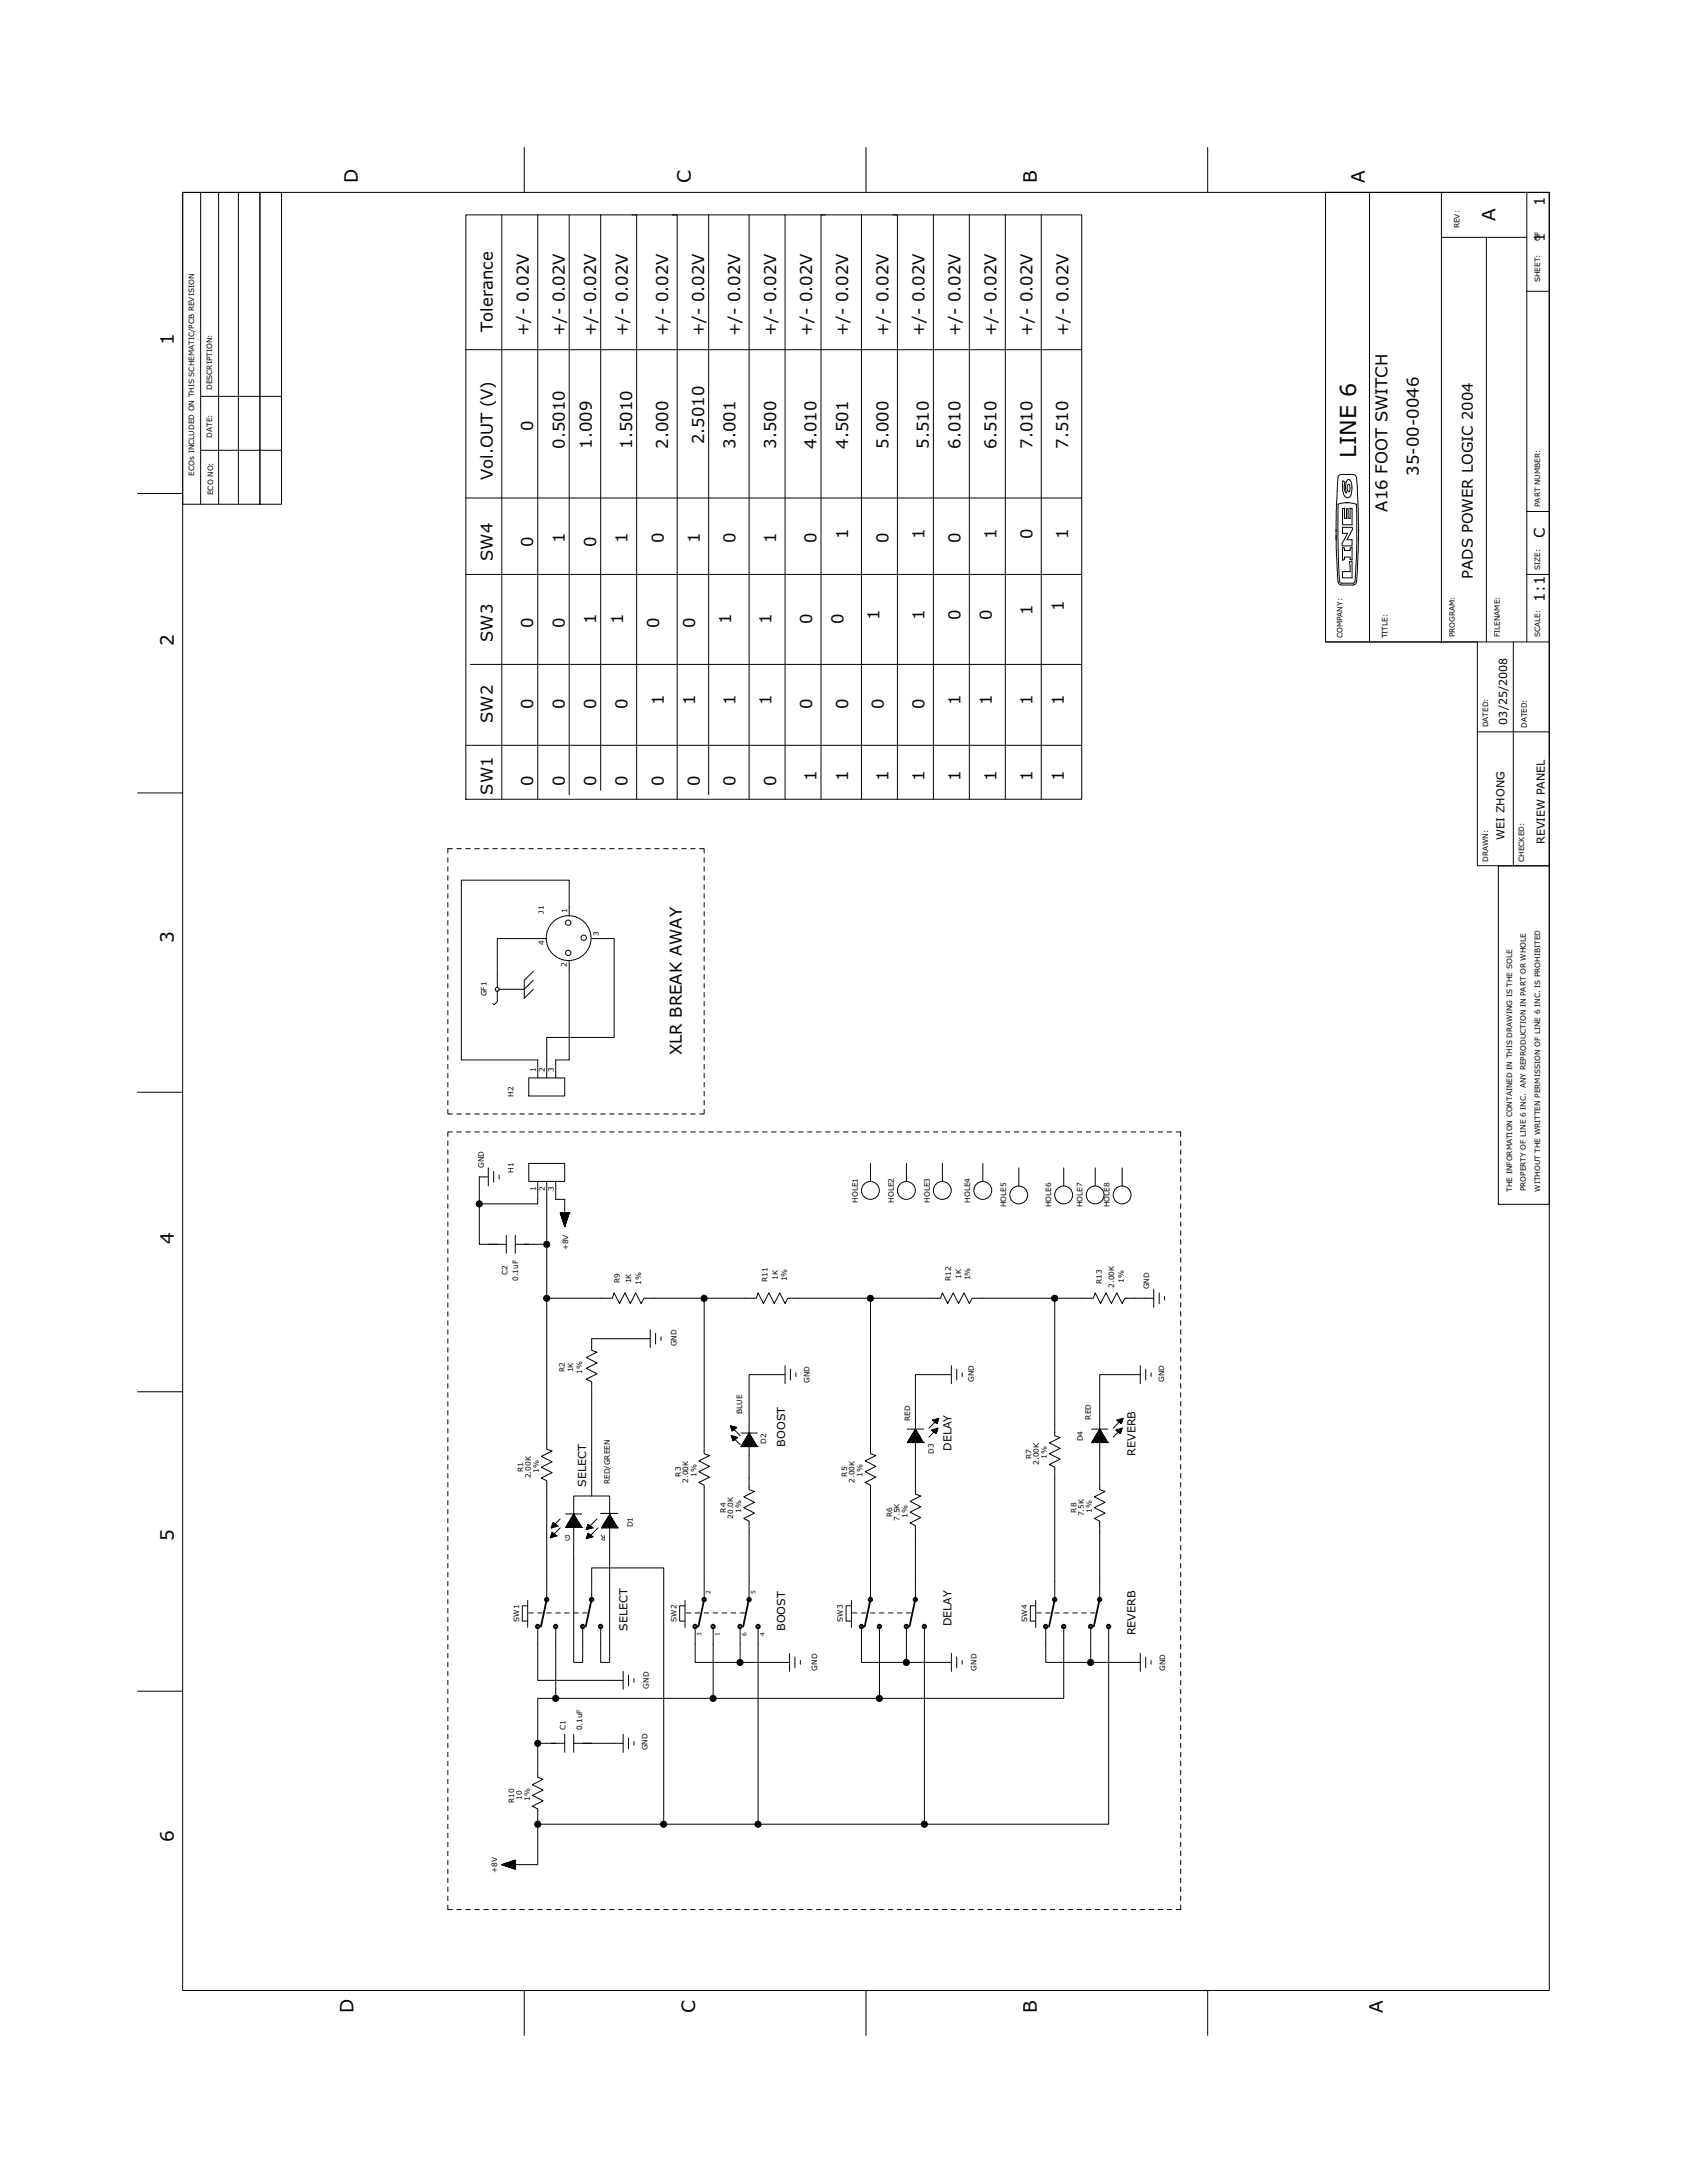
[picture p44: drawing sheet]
<svg xmlns="http://www.w3.org/2000/svg" width="216mm" height="279mm" viewBox="0 0 216 279" stroke-linecap="round" stroke-linejoin="round" font-family="sans-serif">
<defs><g id="words">
<text font-size="2.8" fill="#040503" x="173.5" y="58.6" transform="rotate(-90 173.5 58.6)">LINE 6</text>
<g font-size="2.4" fill="#040503">
<text x="45.8" y="23.5" transform="rotate(-90 45.8 23.5)">D</text>
<text x="88.4" y="23.5" transform="rotate(-90 88.4 23.5)">C</text>
<text x="132.7" y="23.5" transform="rotate(-90 132.7 23.5)">B</text>
<text x="174.7" y="23.5" transform="rotate(-90 174.7 23.5)">A</text>
<text x="191.4" y="28.3" transform="rotate(-90 191.4 28.3)">A</text>
<text x="22.2" y="44.2" transform="rotate(-90 22.2 44.2)">1</text>
<text x="22.2" y="82.7" transform="rotate(-90 22.2 82.7)">2</text>
<text x="22.2" y="120.7" transform="rotate(-90 22.2 120.7)">3</text>
<text x="22.2" y="159.3" transform="rotate(-90 22.2 159.3)">4</text>
<text x="22.2" y="197.2" transform="rotate(-90 22.2 197.2)">5</text>
<text x="22.2" y="235.8" transform="rotate(-90 22.2 235.8)">6</text>
<text x="45.2" y="257.6" transform="rotate(-90 45.2 257.6)">D</text>
<text x="89" y="257.6" transform="rotate(-90 89 257.6)">C</text>
<text x="132.7" y="257.6" transform="rotate(-90 132.7 257.6)">B</text>
<text x="177" y="257.6" transform="rotate(-90 177 257.6)">A</text>
</g>
<g font-size="2.1" fill="#040503">
<text x="63.1" y="42.5" transform="rotate(-90 63.1 42.5)">Tolerance</text>
<text x="67.7" y="43" transform="rotate(-90 67.7 43)">+/- 0.02V</text>
<text x="72.3" y="43" transform="rotate(-90 72.3 43)">+/- 0.02V</text>
<text x="76.3" y="43" transform="rotate(-90 76.3 43)">+/- 0.02V</text>
<text x="80.3" y="43" transform="rotate(-90 80.3 43)">+/- 0.02V</text>
<text x="85.5" y="43" transform="rotate(-90 85.5 43)">+/- 0.02V</text>
<text x="90.1" y="43" transform="rotate(-90 90.1 43)">+/- 0.02V</text>
<text x="94.7" y="43" transform="rotate(-90 94.7 43)">+/- 0.02V</text>
<text x="99.3" y="43" transform="rotate(-90 99.3 43)">+/- 0.02V</text>
<text x="103.9" y="43" transform="rotate(-90 103.9 43)">+/- 0.02V</text>
<text x="108.5" y="43" transform="rotate(-90 108.5 43)">+/- 0.02V</text>
<text x="113.7" y="43" transform="rotate(-90 113.7 43)">+/- 0.02V</text>
<text x="118.3" y="43" transform="rotate(-90 118.3 43)">+/- 0.02V</text>
<text x="122.9" y="43" transform="rotate(-90 122.9 43)">+/- 0.02V</text>
<text x="127.5" y="43" transform="rotate(-90 127.5 43)">+/- 0.02V</text>
<text x="132.1" y="43" transform="rotate(-90 132.1 43)">+/- 0.02V</text>
<text x="136.7" y="43" transform="rotate(-90 136.7 43)">+/- 0.02V</text>
<text x="68.2" y="55.1" transform="rotate(-90 68.2 55.1)">0</text>
<text x="72.3" y="57.4" transform="rotate(-90 72.3 57.4)">0.5010</text>
<text x="75.7" y="57.4" transform="rotate(-90 75.7 57.4)">1.009</text>
<text x="80.9" y="57.4" transform="rotate(-90 80.9 57.4)">1.5010</text>
<text x="85.5" y="57.4" transform="rotate(-90 85.5 57.4)">2.000</text>
<text x="90.1" y="56.8" transform="rotate(-90 90.1 56.8)">2.5010</text>
<text x="94.1" y="57.4" transform="rotate(-90 94.1 57.4)">3.001</text>
<text x="99.3" y="57.4" transform="rotate(-90 99.3 57.4)">3.500</text>
<text x="104.5" y="57.4" transform="rotate(-90 104.5 57.4)">4.010</text>
<text x="108.5" y="57.4" transform="rotate(-90 108.5 57.4)">4.501</text>
<text x="113.7" y="57.4" transform="rotate(-90 113.7 57.4)">5.000</text>
<text x="118.9" y="57.4" transform="rotate(-90 118.9 57.4)">5.510</text>
<text x="122.9" y="57.4" transform="rotate(-90 122.9 57.4)">6.010</text>
<text x="127.5" y="57.4" transform="rotate(-90 127.5 57.4)">6.510</text>
<text x="132.1" y="57.4" transform="rotate(-90 132.1 57.4)">7.010</text>
<text x="136.7" y="57.4" transform="rotate(-90 136.7 57.4)">7.510</text>
<text x="63.1" y="61.4" transform="rotate(-90 63.1 61.4)">Vol.OUT (V)</text>
<text x="177.6" y="65.5" transform="rotate(-90 177.6 65.5)">A16 FOOT SWITCH</text>
<text x="181.6" y="60.9" transform="rotate(-90 181.6 60.9)">35-00-0046</text>
<text x="63.1" y="71.8" transform="rotate(-90 63.1 71.8)">SW4</text>
<text x="68.2" y="70.1" transform="rotate(-90 68.2 70.1)">0</text>
<text x="72.3" y="69.5" transform="rotate(-90 72.3 69.5)">1</text>
<text x="76.3" y="70.1" transform="rotate(-90 76.3 70.1)">0</text>
<text x="80.3" y="69.5" transform="rotate(-90 80.3 69.5)">1</text>
<text x="84.9" y="69.5" transform="rotate(-90 84.9 69.5)">0</text>
<text x="89.5" y="69.5" transform="rotate(-90 89.5 69.5)">1</text>
<text x="94.1" y="69.5" transform="rotate(-90 94.1 69.5)">0</text>
<text x="99.3" y="69.5" transform="rotate(-90 99.3 69.5)">1</text>
<text x="104.5" y="69.5" transform="rotate(-90 104.5 69.5)">0</text>
<text x="108.5" y="68.9" transform="rotate(-90 108.5 68.9)">1</text>
<text x="113.7" y="69.5" transform="rotate(-90 113.7 69.5)">0</text>
<text x="118.3" y="68.9" transform="rotate(-90 118.3 68.9)">1</text>
<text x="122.9" y="69.5" transform="rotate(-90 122.9 69.5)">0</text>
<text x="127.5" y="68.9" transform="rotate(-90 127.5 68.9)">1</text>
<text x="132.1" y="68.9" transform="rotate(-90 132.1 68.9)">0</text>
<text x="136.7" y="68.9" transform="rotate(-90 136.7 68.9)">1</text>
<text x="63.1" y="82.2" transform="rotate(-90 63.1 82.2)">SW3</text>
<text x="68.2" y="80.4" transform="rotate(-90 68.2 80.4)">0</text>
<text x="72.3" y="80.4" transform="rotate(-90 72.3 80.4)">0</text>
<text x="76.3" y="79.9" transform="rotate(-90 76.3 79.9)">1</text>
<text x="79.8" y="79.9" transform="rotate(-90 79.8 79.9)">1</text>
<text x="84.4" y="80.4" transform="rotate(-90 84.4 80.4)">0</text>
<text x="89" y="80.4" transform="rotate(-90 89 80.4)">0</text>
<text x="93.6" y="79.9" transform="rotate(-90 93.6 79.9)">1</text>
<text x="98.7" y="79.9" transform="rotate(-90 98.7 79.9)">1</text>
<text x="103.9" y="79.9" transform="rotate(-90 103.9 79.9)">0</text>
<text x="108" y="79.9" transform="rotate(-90 108 79.9)">0</text>
<text x="112.6" y="79.3" transform="rotate(-90 112.6 79.3)">1</text>
<text x="118.3" y="79.3" transform="rotate(-90 118.3 79.3)">1</text>
<text x="122.9" y="79.3" transform="rotate(-90 122.9 79.3)">0</text>
<text x="126.9" y="79.3" transform="rotate(-90 126.9 79.3)">0</text>
<text x="132.1" y="78.7" transform="rotate(-90 132.1 78.7)">1</text>
<text x="136.1" y="78.1" transform="rotate(-90 136.1 78.1)">1</text>
<text x="63.1" y="92.5" transform="rotate(-90 63.1 92.5)">SW2</text>
<text x="68.2" y="90.8" transform="rotate(-90 68.2 90.8)">0</text>
<text x="72.3" y="90.8" transform="rotate(-90 72.3 90.8)">0</text>
<text x="76.3" y="90.8" transform="rotate(-90 76.3 90.8)">0</text>
<text x="80.3" y="90.8" transform="rotate(-90 80.3 90.8)">0</text>
<text x="84.9" y="90.2" transform="rotate(-90 84.9 90.2)">1</text>
<text x="89" y="90.2" transform="rotate(-90 89 90.2)">1</text>
<text x="94.1" y="90.2" transform="rotate(-90 94.1 90.2)">1</text>
<text x="98.7" y="90.2" transform="rotate(-90 98.7 90.2)">1</text>
<text x="103.9" y="90.8" transform="rotate(-90 103.9 90.8)">0</text>
<text x="108.5" y="90.8" transform="rotate(-90 108.5 90.8)">0</text>
<text x="113.1" y="90.8" transform="rotate(-90 113.1 90.8)">0</text>
<text x="118.3" y="90.8" transform="rotate(-90 118.3 90.8)">0</text>
<text x="122.9" y="90.2" transform="rotate(-90 122.9 90.2)">1</text>
<text x="126.9" y="90.2" transform="rotate(-90 126.9 90.2)">1</text>
<text x="132.1" y="90.2" transform="rotate(-90 132.1 90.2)">1</text>
<text x="136.1" y="90.2" transform="rotate(-90 136.1 90.2)">1</text>
<text x="63.1" y="101.7" transform="rotate(-90 63.1 101.7)">SW1</text>
<text x="68.2" y="100.6" transform="rotate(-90 68.2 100.6)">0</text>
<text x="72.3" y="100.6" transform="rotate(-90 72.3 100.6)">0</text>
<text x="76.3" y="100.6" transform="rotate(-90 76.3 100.6)">0</text>
<text x="80.3" y="100.6" transform="rotate(-90 80.3 100.6)">0</text>
<text x="84.9" y="100.6" transform="rotate(-90 84.9 100.6)">0</text>
<text x="89.5" y="100.6" transform="rotate(-90 89.5 100.6)">0</text>
<text x="94.1" y="100.6" transform="rotate(-90 94.1 100.6)">0</text>
<text x="99.3" y="100.6" transform="rotate(-90 99.3 100.6)">0</text>
<text x="104.5" y="100" transform="rotate(-90 104.5 100)">1</text>
<text x="108.5" y="100" transform="rotate(-90 108.5 100)">1</text>
<text x="113.7" y="100" transform="rotate(-90 113.7 100)">1</text>
<text x="118.3" y="100" transform="rotate(-90 118.3 100)">1</text>
<text x="122.9" y="100" transform="rotate(-90 122.9 100)">1</text>
<text x="127.5" y="100" transform="rotate(-90 127.5 100)">1</text>
<text x="132.1" y="100" transform="rotate(-90 132.1 100)">1</text>
<text x="136.1" y="100" transform="rotate(-90 136.1 100)">1</text>
<text x="87.2" y="135.1" transform="rotate(-90 87.2 135.1)">XLR BREAK AWAY</text>
</g>
<g font-size="1.9" fill="#040503">
<text x="197.7" y="26.4" transform="rotate(-90 197.7 26.4)">1</text>
<text x="197.7" y="31" transform="rotate(-90 197.7 31)">1</text>
<text x="197.7" y="68.9" transform="rotate(-90 197.7 68.9)">C</text>
<text x="188.5" y="74.1" transform="rotate(-90 188.5 74.1)">PADS POWER LOGIC 2004</text>
<text x="197.7" y="77" transform="rotate(-90 197.7 77)">1:1</text>
</g>
<g font-size="1.4" fill="#040503">
<text x="192.9" y="92.7" transform="rotate(-90 192.9 92.7)">03/25/2008</text>
<text x="192.5" y="107.5" transform="rotate(-90 192.5 107.5)">WEI ZHONG</text>
<text x="197.7" y="108" transform="rotate(-90 197.7 108)">REVIEW PANEL</text>
<text x="100.5" y="185.1" transform="rotate(-90 100.5 185.1)">BOOST</text>
<text x="121.8" y="185.7" transform="rotate(-90 121.8 185.7)">DELAY</text>
<text x="75" y="190.3" transform="rotate(-90 75 190.3)">SELECT</text>
<text x="145.3" y="186.3" transform="rotate(-90 145.3 186.3)">REVERB</text>
<text x="80.3" y="208.7" transform="rotate(-90 80.3 208.7)">SELECT</text>
<text x="100.5" y="208.7" transform="rotate(-90 100.5 208.7)">BOOST</text>
<text x="121.8" y="208.2" transform="rotate(-90 121.8 208.2)">DELAY</text>
<text x="145.3" y="209.3" transform="rotate(-90 145.3 209.3)">REVERB</text>
</g>
<g font-size=".9" fill="#040503">
<text x="186.8" y="29.2" transform="rotate(-90 186.8 29.2)">REV:</text>
<text x="197.1" y="30.9" transform="rotate(-90 197.1 30.9)">OF</text>
<text x="197.1" y="36.1" transform="rotate(-90 197.1 36.1)">SHEET:</text>
<text x="27.2" y="49.9" transform="rotate(-90 27.2 49.9)">DESCRIPTION:</text>
<text x="27.2" y="56" transform="rotate(-90 27.2 56)">DATE:</text>
<text x="24.9" y="60.9" transform="rotate(-90 24.9 60.9)">ECOs INCLUDED ON THIS SCHEMATIC/PCB REVISION</text>
<text x="27.3" y="63.4" transform="rotate(-90 27.3 63.4)">ECO NO:</text>
<text x="197.1" y="64.9" transform="rotate(-90 197.1 64.9)">PART NUMBER:</text>
<text x="197.1" y="72.9" transform="rotate(-90 197.1 72.9)">SIZE:</text>
<text x="171.8" y="81.7" transform="rotate(-90 171.8 81.7)">COMPANY:</text>
<text x="177.6" y="81.7" transform="rotate(-90 177.6 81.7)">TITLE:</text>
<text x="186.2" y="81.6" transform="rotate(-90 186.2 81.6)">PROGRAM:</text>
<text x="191.9" y="81.6" transform="rotate(-90 191.9 81.6)">FILENAME:</text>
<text x="197.1" y="81.6" transform="rotate(-90 197.1 81.6)">SCALE:</text>
<text x="190.5" y="93.1" transform="rotate(-90 190.5 93.1)">DATED:</text>
<text x="195.4" y="93.2" transform="rotate(-90 195.4 93.2)">DATED:</text>
<text x="190.5" y="110.3" transform="rotate(-90 190.5 110.3)">DRAWN:</text>
<text x="195.1" y="110.3" transform="rotate(-90 195.1 110.3)">CHECKED:</text>
<text x="69.6" y="117" transform="rotate(-90 69.6 117)">J1</text>
<text x="72.6" y="116.9" transform="rotate(-90 72.6 116.9)">1</text>
<text x="76.7" y="119.8" transform="rotate(-90 76.7 119.8)">3</text>
<text x="69.7" y="121" transform="rotate(-90 69.7 121)">4</text>
<text x="72.5" y="123.8" transform="rotate(-90 72.5 123.8)">2</text>
<text x="62.3" y="127.5" transform="rotate(-90 62.3 127.5)">GF1</text>
<text x="68.6" y="137.3" transform="rotate(-90 68.6 137.3)">1</text>
<text x="69.7" y="137.3" transform="rotate(-90 69.7 137.3)">2</text>
<text x="70.9" y="137.3" transform="rotate(-90 70.9 137.3)">3</text>
<text x="65.7" y="140.3" transform="rotate(-90 65.7 140.3)">H2</text>
<text x="195.3" y="139.3" transform="rotate(-90 195.3 139.3)">ANY REPRODUCTION IN PART OR WHOLE</text>
<text x="61.9" y="149.5" transform="rotate(-90 61.9 149.5)">GND</text>
<text x="65.7" y="150.1" transform="rotate(-90 65.7 150.1)">H1</text>
<text x="68.6" y="152.5" transform="rotate(-90 68.6 152.5)">1</text>
<text x="69.7" y="152.5" transform="rotate(-90 69.7 152.5)">2</text>
<text x="70.9" y="152.5" transform="rotate(-90 70.9 152.5)">3</text>
<text x="109.8" y="153.9" transform="rotate(-90 109.8 153.9)">HOLE1</text>
<text x="114.4" y="153.9" transform="rotate(-90 114.4 153.9)">HOLE2</text>
<text x="119" y="153.9" transform="rotate(-90 119 153.9)">HOLE3</text>
<text x="124.2" y="153.9" transform="rotate(-90 124.2 153.9)">HOLE4</text>
<text x="128.8" y="154.5" transform="rotate(-90 128.8 154.5)">HOLE5</text>
<text x="134.5" y="154.5" transform="rotate(-90 134.5 154.5)">HOLE6</text>
<text x="138.5" y="154.5" transform="rotate(-90 138.5 154.5)">HOLE7</text>
<text x="142" y="154.5" transform="rotate(-90 142 154.5)">HOLE8</text>
<text x="193.5" y="152.5" transform="rotate(-90 193.5 152.5)">THE INFORMATION CONTAINED IN THIS DRAWING IS THE SOLE</text>
<text x="195.3" y="152.5" transform="rotate(-90 195.3 152.5)">PROPERTY OF LINE 6 INC.</text>
<text x="197.1" y="152.5" transform="rotate(-90 197.1 152.5)">WITHOUT THE WRITTEN PERMISSION OF LINE 6 INC. IS PROHIBITED</text>
<text x="72.7" y="160" transform="rotate(-90 72.7 160)">+8V</text>
<text x="64.9" y="163.2" transform="rotate(-90 64.9 163.2)">C2</text>
<text x="66.3" y="164" transform="rotate(-90 66.3 164)">0.1uF</text>
<text x="79.3" y="164.3" transform="rotate(-90 79.3 164.3)">R9</text>
<text x="80.8" y="164.3" transform="rotate(-90 80.8 164.3)">1K</text>
<text x="82.1" y="164.4" transform="rotate(-90 82.1 164.4)">1%</text>
<text x="98.2" y="164.1" transform="rotate(-90 98.2 164.1)">R11</text>
<text x="99.6" y="163.8" transform="rotate(-90 99.6 163.8)">1K</text>
<text x="100.7" y="164" transform="rotate(-90 100.7 164)">1%</text>
<text x="121.7" y="164" transform="rotate(-90 121.7 164)">R12</text>
<text x="123" y="163.7" transform="rotate(-90 123 163.7)">1K</text>
<text x="124.2" y="163.9" transform="rotate(-90 124.2 163.9)">1%</text>
<text x="141" y="164.3" transform="rotate(-90 141 164.3)">R13</text>
<text x="142.6" y="164.8" transform="rotate(-90 142.6 164.8)">2.00K</text>
<text x="143.8" y="164.2" transform="rotate(-90 143.8 164.2)">1%</text>
<text x="147.1" y="165" transform="rotate(-90 147.1 165)">GND</text>
<text x="86.6" y="172.3" transform="rotate(-90 86.6 172.3)">GND</text>
<text x="72.3" y="175.7" transform="rotate(-90 72.3 175.7)">R2</text>
<text x="73.3" y="175.7" transform="rotate(-90 73.3 175.7)">1K</text>
<text x="74.5" y="175.8" transform="rotate(-90 74.5 175.8)">1%</text>
<text x="103.6" y="177" transform="rotate(-90 103.6 177)">GND</text>
<text x="124.6" y="176.9" transform="rotate(-90 124.6 176.9)">GND</text>
<text x="149" y="176.9" transform="rotate(-90 149 176.9)">GND</text>
<text x="95" y="181" transform="rotate(-90 95 181)">BLUE</text>
<text x="98.1" y="184.8" transform="rotate(-90 98.1 184.8)">D2</text>
<text x="116.5" y="181.9" transform="rotate(-90 116.5 181.9)">RED</text>
<text x="138.6" y="184.5" transform="rotate(-90 138.6 184.5)">D4</text>
<text x="139.6" y="181.7" transform="rotate(-90 139.6 181.7)">RED</text>
<text x="67" y="188.4" transform="rotate(-90 67 188.4)">R1</text>
<text x="67.9" y="189.2" transform="rotate(-90 67.9 189.2)">2.00K</text>
<text x="69" y="188.5" transform="rotate(-90 69 188.5)">1%</text>
<text x="78.1" y="190" transform="rotate(-90 78.1 190)">RED/GREEN</text>
<text x="87.1" y="189" transform="rotate(-90 87.1 189)">R3</text>
<text x="88.1" y="189.8" transform="rotate(-90 88.1 189.8)">2.00K</text>
<text x="89.1" y="189.1" transform="rotate(-90 89.1 189.1)">1%</text>
<text x="108.4" y="189" transform="rotate(-90 108.4 189)">R5</text>
<text x="109.4" y="189.8" transform="rotate(-90 109.4 189.8)">2.00K</text>
<text x="110.4" y="189.1" transform="rotate(-90 110.4 189.1)">1%</text>
<text x="119.5" y="186" transform="rotate(-90 119.5 186)">D3</text>
<text x="132" y="186.7" transform="rotate(-90 132 186.7)">R7</text>
<text x="132.9" y="187.5" transform="rotate(-90 132.9 187.5)">2.00K</text>
<text x="134" y="186.8" transform="rotate(-90 134 186.8)">1%</text>
<text x="73" y="196.5" transform="rotate(-180 73 196.5)">G</text>
<text x="77.5" y="196.5" transform="rotate(-180 77.5 196.5)">R</text>
<text x="81" y="195.5" transform="rotate(-90 81 195.5)">D1</text>
<text x="92.9" y="193.6" transform="rotate(-90 92.9 193.6)">R4</text>
<text x="93.8" y="194.4" transform="rotate(-90 93.8 194.4)">20.0K</text>
<text x="94.9" y="193.7" transform="rotate(-90 94.9 193.7)">1%</text>
<text x="114.2" y="194.2" transform="rotate(-90 114.2 194.2)">R6</text>
<text x="115.1" y="194.6" transform="rotate(-90 115.1 194.6)">7.5K</text>
<text x="116.2" y="194.2" transform="rotate(-90 116.2 194.2)">1%</text>
<text x="137.8" y="193.6" transform="rotate(-90 137.8 193.6)">R8</text>
<text x="138.7" y="194.1" transform="rotate(-90 138.7 194.1)">7.5K</text>
<text x="139.7" y="193.7" transform="rotate(-90 139.7 193.7)">1%</text>
<text x="66.5" y="207.6" transform="rotate(-90 66.5 207.6)">SW1</text>
<text x="86.6" y="207.6" transform="rotate(-90 86.6 207.6)">SW2</text>
<text x="107.9" y="207.6" transform="rotate(-90 107.9 207.6)">SW3</text>
<text x="131.5" y="207.6" transform="rotate(-90 131.5 207.6)">SW4</text>
<text x="104.6" y="213.8" transform="rotate(-90 104.6 213.8)">GND</text>
<text x="125" y="213.8" transform="rotate(-90 125 213.8)">GND</text>
<text x="149.1" y="213.9" transform="rotate(-90 149.1 213.9)">GND</text>
<text x="72.4" y="221.4" transform="rotate(-90 72.4 221.4)">C1</text>
<text x="74.5" y="221.5" transform="rotate(-90 74.5 221.5)">0.1uF</text>
<text x="83" y="216.1" transform="rotate(-90 83 216.1)">GND</text>
<text x="82.9" y="224" transform="rotate(-90 82.9 224)">GND</text>
<text x="65.8" y="230.7" transform="rotate(-90 65.8 230.7)">R10</text>
<text x="66.8" y="230.4" transform="rotate(-90 66.8 230.4)">10</text>
<text x="67.8" y="230.5" transform="rotate(-90 67.8 230.5)">1%</text>
<text x="63.6" y="239.7" transform="rotate(-90 63.6 239.7)">+8V</text>
</g>
<g font-size=".8" fill="#040503">
<text x="89.8" y="209.4" transform="rotate(-90 89.8 209.4)">3</text>
<text x="90.9" y="204" transform="rotate(-90 90.9 204)">2</text>
<text x="92.1" y="209.4" transform="rotate(-90 92.1 209.4)">1</text>
<text x="95.5" y="209.4" transform="rotate(-90 95.5 209.4)">6</text>
<text x="96.7" y="204" transform="rotate(-90 96.7 204)">5</text>
<text x="97.8" y="209.4" transform="rotate(-90 97.8 209.4)">4</text>
</g>
</g></defs>
<g fill="none" stroke="#040503" stroke-width=".13">
<path d="M67.1 18.9v5.7M110.8 18.9v5.7M154.6 18.9v5.7M23.4 24.6h174.9v86.2h-9.2v-28.6h-19.5v-57.6h28.7v230.2h-174.9zM23.4 24.6h9.9v39.9h-9.9zM25.7 24.6v39.9M28 24.6v39.9M30.5 24.6v39.9M33.3 24.6h2.7v39.9h-2.7zM59.6 27.5h78.8v74.8h-78.8zM64.2 27.5v74.8M68.8 27.5v74.8"/>
<path d="M72.8 27.5v74.2M76.9 27.5v73.6M80.9 27.5h.6v74.8M86.1 27.5h.1M86.1 27.5h.6v74.8M90.7 27.5v74.2M95.9 27.5v74.8M100.5 27.5v74.8M105.6 27.5h-.5v74.8M110.3 27.5v74.8M114.3 27.5h.6v74.8M119.5 27.5v74.8"/>
<path d="M124.1 27.5v74.8M128.7 27.5v74.8M133.3 27.5v74.8M175.3 24.6v57.6M184.5 24.6v57.7M184.5 30.4h10.9M190.2 30.4v51.8M195.4 24.6v57.6M195.4 37.3h2.9M25.7 57.6h10.3M25.7 50.7h10.3M59.6 44.8h78.8"/>
<path d="M17.6 63.2h5.8M59.6 73.5h78.8M59.6 63.7h78.8M171 67.7v.3M171 68.5v.6M171.2 64.5a3.3 3.3 0 0 1 2.3 0M171.2 61.1l-.2 5.6v3.5l.2 4.3M171.3 64.5l-.1 1.4a64.5 64.5 0 0 0 .3 8.7h1.7l.2-.1M171.6 60.7l-.2 .1-.2 .3M171.7 60.7h1.5M171.8 71.7h.1M171.8 65.1v2.1h1.2v-2.1"/>
<path d="M171.8 67.5h1.2l.1 .2-.7 1.4h.6v.8h-1.2l-.1-.3 .8-1.3h-.7zM171.8 70.1l.3 .1v.3h.7v-.3l.2-.1v1.6l-.2-.1v-.3h-.7v.3l-.3 .1zM171.9 61.6l.2 .1-.1 .3v.6l.2 .4 .1 .1a1.82 1.82 0 0 1 .2-1.7 .61 .61 0 0 1 .5 .7v.8a.73 .73 0 0 1-.6 .8 1.41 1.41 0 0 1-.6-1.2zM172.1 65.1h-.3M172.1 65v1.3h.2v-1.2h.2v1.2h.3v-1.3M172.2 64.3h.4M172.6 62a.75 .75 0 0 1 .1 .8l-.1 .1a.71 .71 0 0 1 0-.9zM172.7 71.9h.3v2.1h-1.2v-.8h1zM172.8 65.1h.2M173.2 60.7l.2 .1 .2 .3M173.6 64.5a92.8 92.8 0 0 1-.2 10M173.6 61.1a75.5 75.5 0 0 1-.1 13.6l-.3 .2h-1.5l-.4-.2v-.2"/>
<path d="M173.9 67.7v.3M173.9 68.5v.6M195.4 73.5h2.9M195.4 65.5h2.9M59.6 95.4h78.8M60.2 85h78.2M169.6 82.2h28.7M189.2 93.7h9.1M193.7 82.2v28.6M17.6 101.5h5.8M57.3 109.8v.5M57.3 110.9v.6"/>
<path d="M57.3 112.1v.6M57.3 113.2v.6M57.3 114.4v.6M57.3 115.5v.6M57.3 116.7v.6M57.3 117.8v.6M57.3 119v.6M57.9 108.6h-.6v.6M58.5 108.6h.5M59.6 108.6h.6M60.8 108.6h.5M61.9 108.6h.6"/>
<path d="M63.1 108.6h.5M64.2 108.6h.6M65.4 108.6h.5M66.5 108.6h.6M67.7 108.6h.5M68.8 108.6h.6M70 108.6h.5M71.1 108.6h.6M72.3 108.6h.5M72.8 117.3v-4.6h-13.8v23h9.8v2.3M73.4 108.6h.6M74.6 108.6h.5"/>
<path d="M75.7 108.6h.6M76.9 108.6h.5M78 108.6h.6M79.2 108.6h.5M80.3 108.6h.6M81.5 108.6h.6M82.6 108.6h.6M83.8 108.6h.6M84.9 108.6h.6M86.1 108.6h.6M87.2 108.6h.6M88.4 108.6h.6"/>
<path d="M89.5 108.6h.6v.6M90.1 109.8v.5M90.1 110.9v.6M90.1 112.1v.6M90.1 113.2v.6M90.1 114.4v.6M90.1 115.5v.6M90.1 116.7v.6M90.1 117.8v.6M90.1 119v.6M191.8 110.8h6.5v43.3h-6.5zM17.6 139.8h5.8"/>
<path d="M57.3 120.1v.6M57.3 121.3v.6M57.3 122.4v.6M57.3 123.6v.6M57.3 124.7v.6M57.3 125.9v.6M57.3 127v.6M57.3 128.2v.6M57.3 129.3v.6M57.3 130.5v.6M57.3 131.6v.6M57.3 132.8v.6"/>
<path d="M57.3 133.9v.6M57.3 135.1v.6M57.3 136.2v.6M57.3 137.4v.6M57.3 138.5v.6M57.3 139.7v.6M63.6 126.8v1.4l-.4 .4-.1-.2M67.7 138h4.6v2.3h-4.6zM68.2 124.3l-1.1 1.2v2.3l1.1-1.2M68.2 125.5l-1.1 1.1h-3.2M70 120.1h-6.4v6.2M72.8 123v12.7h-1.7v2.3"/>
<path d="M75.7 120.1h2.9v12.7h-8.6v5.2M90.1 120.1v.6M90.1 121.3v.6M90.1 122.4v.6M90.1 123.6v.6M90.1 124.7v.6M90.1 125.9v.6M90.1 127v.6M90.1 128.2v.6M90.1 129.3v.6M90.1 130.5v.6M90.1 131.6v.6"/>
<path d="M90.1 132.8v.6M90.1 133.9v.6M90.1 135.1v.6M90.1 136.2v.6M90.1 137.4v.6M90.1 138.5v.6M90.1 139.7v.6M57.3 142v.6h.6M57.3 140.9v.5M57.3 146v.6M57.3 147.2v.6M57.3 148.3v.6"/>
<path d="M57.3 149.5v.6M57.3 150.6v.6M57.3 151.8v.6M57.3 152.9v.6M57.3 154.1v.6M57.3 155.2v.6M57.3 156.4v.6M57.3 157.5v.6M57.3 158.7v.6M57.3 159.8v.6M57.9 144.9h-.6v.6M58.5 144.9h.5"/>
<path d="M58.5 142.6h.5M59.6 144.9h.6M59.6 142.6h.6M60.8 144.9h.5M60.8 142.6h.5M61.9 144.9h.6M61.9 142.6h.6M62.5 150.6h-1.2v8.7h3.5M62.5 149.5v2.3M63.1 144.9h.5M63.1 142.6h.5M63.2 149.9v1.4"/>
<path d="M63.9 150.4v.5M64.2 144.9h.6M64.2 142.6h.6M64.8 158.1v2.3M65.4 144.9h.5M65.4 142.6h.5M65.9 159.3h4.1v6.9M65.9 158.1v2.3M66.5 144.9h.6M66.5 142.6h.6M67.7 148.9h4.6v2.3h-4.6zM67.7 144.9h.5"/>
<path d="M67.7 142.6h.5M68.8 151.2v2.9h-7.5M68.8 144.9h.6M68.8 142.6h.6M70 144.9h.5M70 142.6h.5M70 151.2v8.1M71.1 144.9h.6M71.1 142.6h.6M71.1 151.2v2.3h1.2v3.5M71.7 155.2h1.1l-.5 1.8zM71.7 155.2h.1"/>
<path d="M71.7 155.2h1.1M71.7 155.3h1.1M71.7 155.2v.2M71.8 155.5h1M71.8 155.4h1M71.8 155.2v.3M71.8 155.6h.9M71.8 155.2v.5h.9v-.5M71.9 155.8h.8M71.9 155.7h.8M71.9 155.2v.6M71.9 155.9h.7"/>
<path d="M71.9 155.2v.7M72 156h.6M72 155.2v.9l.6-.1M72 156.1h.6M72 156.2h.5M72 156.1h.5M72 155.2v1M72 156.3h.5M72.1 155.2v1.1h.4M72.1 156.4h.4M72.1 156.5h.4M72.1 155.2v1.3"/>
<path d="M72.1 156.5h.3M72.1 156.6h.3M72.1 155.2v1.4h.3M72.2 156.7h.2M72.2 155.2v1.5M72.2 156.8h.2M72.2 156.9h.1M72.2 156.8h.1M72.3 155.2v1.7M72.3 157h.1M72.3 144.9h.5M72.3 142.6h.5"/>
<path d="M72.3 155.2v1.8M72.4 155.2v1.6M72.4 155.2v1.5h-.2M72.4 155.2v1.3h-.3M72.5 155.2v1.2h-.4M72.5 155.2v1h-.5M72.6 155.2v.9M72.6 155.2v.8M72.7 155.2v.6h-.8M72.8 155.2v.3h-1M72.8 155.2v.2h-1.1M72.8 155.2h.1"/>
<path d="M73.4 144.9h.6M73.4 142.6h.6M74.6 144.9h.5M74.6 142.6h.5M75.7 144.9h.6M75.7 142.6h.6M76.9 144.9h.5M76.9 142.6h.5M78 144.9h.6M78 142.6h.6M79.2 144.9h.5M79.2 142.6h.5"/>
<path d="M80.3 144.9h.6M80.3 142.6h.6M81.5 144.9h.6M81.5 142.6h.6M82.6 144.9h.6M82.6 142.6h.6M83.8 144.9h.6M83.8 142.6h.6M84.9 144.9h.6M84.9 142.6h.6M86.1 144.9h.6M86.1 142.6h.6"/>
<path d="M87.2 144.9h.6M87.2 142.6h.6M88.4 144.9h.6M88.4 142.6h.6M89.5 144.9h.6M90.1 142v.6h-.6M90.1 140.9v.5M90.7 144.9h.6M91.8 144.9h.6M93 144.9h.6M94.1 144.9h.6M95.3 144.9h.6"/>
<path d="M96.4 144.9h.6M97.6 144.9h.6M98.7 144.9h.6M99.9 144.9h.6M101 144.9h.6M102.2 144.9h.6M103.3 144.9h.6M104.5 144.9h.6M105.6 144.9h.6M106.8 144.9h.6M107.9 144.9h.6M109.1 144.9h.6"/>
<path d="M110.3 144.9h.5M111.4 144.9h.6M111.4 148.9v2.3M112.6 144.9h.5M113.7 144.9h.6M114.9 144.9h.5M116 144.9h.6M116 148.9v2.3M117.2 144.9h.5M118.3 144.9h.6M119.5 144.9h.5M120.6 144.9h.6"/>
<path d="M120.6 148.9v2.3M121.8 144.9h.5M122.9 144.9h.6M124.1 144.9h.5M125.2 144.9h.6M125.8 148.9v2.3M126.4 144.9h.5M127.5 144.9h.6M128.7 144.9h.5M129.8 144.9h.6M130.4 149.5v2.3M131 144.9h.5"/>
<path d="M132.1 144.9h.6M133.3 144.9h.5M134.4 144.9h.6M135.6 144.9h.5M136.1 149.5v2.3M136.7 144.9h.6M137.9 144.9h.5M139 144.9h.6M140.2 144.9h.5M140.2 149.5v2.3M141.3 144.9h.6M142.5 144.9h.5"/>
<path d="M143.6 144.9h.6M143.6 149.5v2.3M144.8 144.9h.5M145.9 144.9h.6M147.1 144.9h.6M148.2 144.9h.6M149.4 144.9h.6M150.5 144.9h.6v.6M151.1 146v.6M151.1 147.2v.6M151.1 148.3v.6M151.1 149.5v.6"/>
<path d="M151.1 150.6v.6M151.1 151.8v.6M151.1 152.9v.6M151.1 154.1v.6M151.1 155.2v.6M151.1 156.4v.6M151.1 157.5v.6M151.1 158.7v.6M151.1 159.8v.6M17.6 178.1h5.8M57.3 161v.6M57.3 162.1v.6"/>
<path d="M57.3 163.3v.6M57.3 164.4v.6M57.3 165.6v.6M57.3 166.7v.6M57.3 167.9v.6M57.3 169v.6M57.3 170.2v.6M57.3 171.3v.6M57.3 172.5v.6M57.3 173.6v.6M57.3 174.8v.6M57.3 175.9v.6"/>
<path d="M57.3 177.1v.6M57.3 178.2v.6M57.3 179.4v.6M70 166.2v19.3l.7 .2-1.4 .7 1.4 .7-1.4 .7 1.4 .7-1.4 .7 .7 .3v15.2M70 166.2h8.4l.2-.7 .7 1.3 .7-1.3 .7 1.3 .7-1.3 .7 1.3 .3-.6h7.7v19.9l.7 .2-1.4 .7 1.4 .7-1.4 .7 1.4 .7-1.4 .6 .7 .4v14.6M83.2 171.3h-7.5v1.5l.7 .3-1.4 .6 1.4 .7-1.4 .7 1.4 .7-1.4 .7 .7 .4v14.6M83.2 170.2v2.3M83.9 170.7v1.3M84.6 171.1v.5M90.1 166.2h6.7l.2-.7 .7 1.3 .7-1.3 .7 1.3 .7-1.3 .7 1.3 .3-.6h10.6v19.9l.7 .2-1.4 .7 1.4 .7-1.4 .7 1.4 .7-1.4 .6 .7 .4v14.6M100.5 175.9h-4.6v14.8l.7 .2-1.4 .7 1.4 .7-1.4 .7 1.4 .7-1.4 .6 .7 .4v10M100.5 174.8v2.3"/>
<path d="M101.2 175.3v1.3M101.9 175.7v.5M111.4 166.2h9l.2-.7 .7 1.3 .7-1.3 .7 1.3 .7-1.3 .7 1.3 .3-.6h10.6v17.6l.7 .2-1.4 .7 1.4 .7-1.4 .7 1.4 .7-1.4 .6 .7 .4v16.9M121.8 175.9h-4.6v15.3l.6 .3-1.3 .7 1.3 .7-1.3 .6 1.3 .7-1.3 .7 .7 .4v9.4M121.8 174.8v2.3M122.4 175.3v1.3M123.1 175.7v.5M135 166.2h4.9l.3-.7 .6 1.3 .7-1.3 .7 1.3 .7-1.3 .7 1.3 .4-.6h3.7M145.9 175.9h-5.2v14.8l.7 .2-1.3 .7 1.3 .7-1.3 .7 1.3 .7-1.3 .6 .6 .4v10M145.9 174.8v2.3M146.6 175.3v1.3M147.3 175.7v.5"/>
<path d="M147.7 165v2.3M148.4 165.5v1.3M149 165.9v.5M151.1 161v.6M151.1 162.1v.6M151.1 163.3v.6M151.1 164.4v.6M151.1 165.6v.6M151.1 166.7v.6M151.1 167.9v.6M151.1 169v.6M151.1 170.2v.6"/>
<path d="M151.1 171.3v.6M151.1 172.5v.6M151.1 173.6v.6M151.1 174.8v.6M151.1 175.9v.6M151.1 177.1v.6M151.1 178.2v.6M151.1 179.4v.6M57.3 180.5v.6M57.3 181.7v.6M57.3 182.8v.6M57.3 184v.6"/>
<path d="M57.3 185.1v.6M57.3 186.3v.6M57.3 187.4v.6M57.3 188.6v.6M57.3 189.7v.6M57.3 190.9v.6M57.3 192v.6M57.3 193.2v.6M57.3 194.3v.6M57.3 195.5v.6M57.3 196.6v.6M57.3 197.8v.6"/>
<path d="M57.3 198.9v.6M70.4 196.8h.1M70.5 196.8h.1M70.5 196.6h.6M70.5 196.5h.7M70.5 195.6h.1M70.5 196.5v.3M70.6 196.4h.5M70.6 195.5h.1M70.6 196.3h.3M70.6 195.4h.6M70.6 196.2h.2"/>
<path d="M70.6 195.3h.7M70.7 196.1l.5 .5-.8 .2zM70.7 195.2v.3M70.7 196.1v.7M70.7 195.2h.5M70.7 195h.3M70.8 194.9h.1M70.8 194.9l.6 .4-.9 .3zM70.8 194.9v.6M70.8 196.2v.5M70.9 194.9v.6M70.9 196.3v.4"/>
<path d="M71 195v.4M71 196.4v.2M71.1 195.1v.3M71.1 196.5v.1M71.2 196.6h.1M71.2 195.2v.2M71.4 195.3h.1M71.7 194.4l-1.2 1.2M71.7 195.6l-1.2 1.1M72.4 195.5h.1M72.4 195.5h2M72.4 193.8h2"/>
<path d="M72.5 195.4h1.9M72.5 195.3v.2M72.5 195.3h1.8M72.6 195.2h1.7M72.6 195.1v.4M72.7 195h1.5M72.7 195.5v-.6h1.4v.6M72.8 194.8h1.2M72.8 194.7v.8M72.9 194.7h1.1M72.9 194.6h1M73 194.6v.9"/>
<path d="M73 194.5h.8M73.1 195.5v-1.2h.7v1.2M73.2 194.2h.5M73.2 194.2v1.3M73.2 194.1h.4M73.3 194h.3M73.3 194v1.5M73.4 193.9h.1M73.4 193.8v1.7v-1.7l-1 1.7h1M73.4 193.8h.1M73.4 193.8l1 1.7h-1zM73.4 193.8v1.7"/>
<path d="M73.5 194v1.5M73.7 194.2v1.3M73.9 194.5v1M74 194.7v.8M74.2 195.1v.4M74.3 195.3v.2M74.4 195.5h.1M75 195.8h.1M75 196.9h.1M75.1 195.7h.1M75.1 196.9h.1M75.1 196.8h.6"/>
<path d="M75.1 195.6h.6M75.1 196.6h.7M75.1 195.5h.7M75.1 195.4v.4M75.1 196.6v.3M75.2 196.5h.5M75.2 195.4h.5M75.2 196.4h.3v.4M75.2 195.3h.3v.4M75.2 196.3h.2M75.2 195.2h.2M75.3 195.1l.5 .5-.8 .2z"/>
<path d="M75.3 196.2l.5 .5-.8 .2zM75.3 195.1v.6M75.3 196.2v.7M75.4 195.2v.5M75.4 196.3v.5M75.6 195.3v.3M75.6 196.5v.3M75.7 195.4v.2M75.7 196.6v.1M75.8 195.6h.1M75.8 196.7h.1M76.4 194.4l-1.1 1.2"/>
<path d="M76.5 195.6l-1.1 1.1M76.9 193.7h2.2M77 195.6h.1M77 195.5h2M77.1 195.4h1.8M77.1 195.4v.2M77.2 195.3h1.7M77.2 195.2v.4M77.2 195.2h1.6M77.3 195h1.4M77.3 195v.6M77.4 194.9h1.3"/>
<path d="M77.4 194.8h1.2M77.4 194.8v.8M77.5 194.7h1M77.6 194.6v1M77.6 194.6h.9M77.7 194.5h.7M77.7 194.4v1.2M77.7 194.3h.6M77.8 194.2h.5M77.8 194.2v1.4M77.9 194.1h.3M77.9 194v1.6"/>
<path d="M77.9 194h.2v1.6M78 193.9h.1M78 193.8l1.1 1.8h-1.1zM78 193.8v1.8v-1.8v1.8h-1zM78.3 194.2v1.4M78.4 194.4v1.2M78.5 194.6v1M78.6 194.8v.8M78.7 195v.6M78.8 195.2v.4M78.9 195.3v.3M79.1 195.6h.1"/>
<path d="M93.5 182.5l.8 .2-.6 .5zM93.5 182.5h.1M93.5 182.6h.5M93.5 182.7h.8M93.6 182.5v.3M93.6 182.6l1.1 1.1M93.6 183.9h.5v.3M93.6 183h.4M93.7 183.8l-.1-.1 .8 .3-.6 .4-.2-.7 1.1 1.2M93.7 184h.7M93.7 183.1h.1M93.7 182.5v.6"/>
<path d="M93.7 183.8v.2M93.7 184.2h.4M93.8 184.3h.2M93.8 182.6v.5M93.8 183.8v.6M93.9 182.6v.4M93.9 183.8v.6M94 182.6v.3M94 183.9v.4M94.1 182.7v.1h-.5M94.3 183.9v.2h-.6M94.3 182.7v.1"/>
<path d="M94.4 183.9v.1M94.8 185.1h.1M94.8 183.4h2.1M94.8 185.1h2.1M94.9 185h1.9M95 185v.1M95 184.9h1.8M95 184.8h1.7M95.1 184.8v.3M95.1 184.7h1.5M95.2 185.1v-.5h1.4v.5M95.2 184.5h1.3"/>
<path d="M95.3 184.4v.7M95.3 184.3h1.1M95.4 184.2h.9M95.4 184.2v.9M95.5 184.1h.8M95.5 185.1v-1.1h.7v1.1M95.6 183.9h.5M95.6 183.8v1.3M95.7 183.8h.4M95.7 183.7h.3M95.8 183.6v1.5M95.8 183.5h.1"/>
<path d="M95.9 183.4l1 1.7h-1zM95.9 183.4h.1M95.9 183.4v1.7v-1.7l-1.1 1.7h1.1M96 183.6v1.5M96.1 183.8v1.3M96.3 184.2v.9M96.4 184.4v.7M96.7 184.7v.4M96.8 185v.1M96.9 185.1h.1M116.1 184.6h.1M116.1 182.9h2.1"/>
<path d="M116.2 184.6h1.9M116.3 184.3h1.7M116.3 184.3v.3M116.4 184.2h1.5M116.4 184.1h1.5M116.5 184.1v.5M116.5 184h1.3M116.6 183.8h1.1M116.7 183.7v.9M116.7 183.7h.9M116.8 183.5h.7M116.8 183.5v1.1"/>
<path d="M116.9 183.4h.6M117 183.2h.3M117 183.1v1.5M117.1 183.1h.1M117.1 183h.1M117.2 182.9l1 1.7h-1zM117.2 182.9v1.7v-1.7l-1.1 1.7h1.1M117.3 183.1v1.5M117.4 183.3v1.3M117.4 183.3h-.5v1.3M117.5 183.5v1.1M117.6 183.7v.9"/>
<path d="M117.7 183.9h-1.1v.7M117.7 183.9v.7M117.8 184.1v.5M118 184.3v.3M118.1 184.5h-1.9v.1M118.1 184.4v.2M118.2 184.6h.1M119.2 183l.8-.2-.2 .7zM119.2 183h.1M119.3 183.1h.6M119.3 181.8l.8-.3-.2 .7zM119.3 181.8h.1"/>
<path d="M119.3 183v.1M119.4 181.8h.6M119.4 183.2h.5M119.4 183h.6M119.5 181.7v.2M119.5 183v.2M119.5 181.9h.5M119.5 181.7h.6M119.6 181.7v.3M119.6 182.9v.4h.3M119.7 182h.3M119.7 181.7v.3"/>
<path d="M119.7 182.9v.5M119.7 183.4h.1M119.8 181.6v.5M119.8 182.9v.6M119.8 182.2h.1M119.9 182.8h.1M119.9 181.6v.6M119.9 182.8v.3M120 181.6h.1M120 181.6v.3M120 182.8l-1.1 1.1M120 181.6l-1.1 1.2"/>
<path d="M139.7 184.6h.1M139.7 182.9h2.1M139.8 184.6h1.9M139.9 184.3h1.7M139.9 184.3v.3M140 184.2h1.5M140 184.1h1.5M140.1 184.1v.5M140.1 184h1.3M140.2 183.8h1M140.3 183.7v.9M140.3 183.7h.9"/>
<path d="M140.4 183.5h.7M140.4 183.5v1.1M140.4 183.4h.7M140.6 183.2h.3M140.6 183.1v1.5M140.7 183.1h.1M140.7 183h.1M140.7 182.9l1.1 1.7h-1.1zM140.7 182.9v1.7v-1.7l-1 1.7h1M140.8 183.1v1.5M141 183.3h-.5v1.3M141 183.3v1.3"/>
<path d="M141.1 183.5v1.1M141.2 183.7v.9M141.3 183.9h-1.1v.7M141.3 183.9v.7M141.4 184.1v.5M141.5 184.3v.3M141.7 184.5h-1.9v.1M141.7 184.4v.2M141.8 184.6h.1M142.8 183l.8-.2-.2 .7zM142.8 183h.1M142.9 183.1h.6"/>
<path d="M142.9 181.8l.8-.3-.2 .7zM142.9 181.8h.1M142.9 183v.1M143 181.8h.6M143 183.2h.5M143 183h.6M143 181.7v.2M143 183v.2M143.1 181.9h.5M143.1 181.7h.6M143.1 182.9v.4h.4M143.1 181.7v.3"/>
<path d="M143.3 181.7v.3h.3M143.3 182.9v.5M143.3 183.4h.1M143.4 181.6v.5M143.4 182.9v.6M143.4 182.2h.1M143.5 182.8h.1M143.5 181.6v.6M143.5 182.8v.3M143.6 181.6h.1M143.6 181.6v.3M143.6 182.8l-1.1 1.1"/>
<path d="M143.6 181.6l-1.1 1.2M151.1 180.5v.6M151.1 181.7v.6M151.1 182.8v.6M151.1 184v.6M151.1 185.1v.6M151.1 186.3v.6M151.1 187.4v.6M151.1 188.6v.6M151.1 189.7v.6M151.1 190.9v.6M151.1 192v.6"/>
<path d="M151.1 193.2v.6M151.1 194.3v.6M151.1 195.5v.6M151.1 196.6v.6M151.1 197.8v.6M151.1 198.9v.6M17.6 216.5h5.8M57.3 200.1v.6M57.3 201.3v.5M57.3 202.4v.6M57.3 203.6v.5M57.3 204.7v.6"/>
<path d="M57.3 205.9v.5M57.3 207v.6M57.3 208.2v.5M57.3 209.3v.6M57.3 210.5v.5M57.3 211.6v.6M57.3 212.8v.5M57.3 213.9v.6M57.3 215.1v.5M57.3 216.2v.6M57.3 217.4v.5M57.3 218.5v.6"/>
<path d="M57.3 219.7v.5M67.5 205.5h-.7v2h.7M67.5 204.8v3.5M67.7 206.4h.5M68.8 208.2v6.9h10.9M68.8 206.4h.6M70 206.4h.5M71.1 217.4h-2.3v5.7M71.1 208.2v9.2M71.1 206.4h.6M71.1 217.4h41.5M72.3 206.4h.5"/>
<path d="M73.4 206.4h.6M74.6 208.2v4.6h-1.2v-21.3h4.6v21.3h-1.1v-4.6M74.6 206.4h.5M75.7 204.7v-4h9.2v32.8h12.1M79.7 213.9v2.3M80.4 214.4v1.4M81.1 214.8v.5M87.7 205.5h-.7v2h.7M87.7 204.8v3.5M87.8 206.4h.6M89 208.2v4.6h5.7v-4.6M89 206.4h.5"/>
<path d="M90.1 206.4h.6M91.3 206.4h.5M91.3 208.2v9.2M92.4 206.4h.6M93.6 206.4h.5M94.7 206.4h.6M94.7 212.8h6.3M97 208.2v25.3h21.3M101 211.6v2.3M101.7 212.1v1.4M102.4 212.5v.5M109 205.5h-.7v2h.7"/>
<path d="M109 204.8v3.5M109.1 206.4h.6M110.3 208.2v4.6h5.7v-4.6M110.3 206.4h.5M111.4 206.4h.6M112.6 206.4h.5M112.6 208.2v9.2M113.7 206.4h.6M114.9 206.4h.5M116 206.4h.6M116 212.8h5.8M118.3 208.2v25.3h23.6v-25.3"/>
<path d="M121.8 211.6v2.3M122.4 212.1v1.4M123.1 212.5v.5M132.5 205.5h-.6v2h.6M132.5 204.8v3.5M132.7 206.4h.6M133.8 208.2v4.6h5.8v-4.6M133.8 206.4h.6M135 206.4h.6M136.1 208.2v9.2h-23.5M136.1 206.4h.6M137.3 206.4h.6"/>
<path d="M138.4 206.4h.6M139.6 206.4h.6M139.6 212.8h6.3M145.9 211.6v2.3M146.6 212.1v1.4M147.3 212.5v.5M151.1 200.1v.6M151.1 201.3v.5M151.1 202.4v.6M151.1 203.6v.5M151.1 204.7v.6M151.1 205.9v.5"/>
<path d="M151.1 207v.6M151.1 208.2v.5M151.1 209.3v.6M151.1 210.5v.5M151.1 211.6v.6M151.1 212.8v.5M151.1 213.9v.6M151.1 215.1v.5M151.1 216.2v.6M151.1 217.4v.5M151.1 218.5v.6M151.1 219.7v.5"/>
<path d="M57.3 220.8v.6M57.3 222v.5M57.3 223.1v.6M57.3 224.3v.5M57.3 225.4v.6M57.3 226.6v.5M57.3 227.7v.6M57.3 228.9v.6M57.3 230v.6M57.3 231.2v.6M57.3 232.3v.6M57.3 233.5v.6"/>
<path d="M57.3 234.6v.6M57.3 235.8v.6M57.3 236.9v.6M57.3 238.1v.6M57.3 239.2v.6M64.2 238.7l1.7-.6v1.1zM64.2 238.7h.1M64.3 238.6v.1M64.3 238.7h1.6M64.4 238.6v.1M64.4 238.8h1.5M64.5 238.6v.1"/>
<path d="M64.6 238.5v.3h1.3M64.6 238.5v.3M64.6 238.5h1.3M64.7 238.5v.3M64.7 238.8h1.2M64.8 238.4v.5M64.9 238.9h1M64.9 238.4v.5M64.9 238.4h1M65 238.4v.5M65 238.9h.9M65.1 238.4h.8"/>
<path d="M65.1 238.4v.5M65.1 238.4v.6M65.1 239h.8M65.2 238.4v.6M65.2 238.3v.7M65.3 239h.6M65.4 238.3v.7M65.4 238.3v.8M65.4 238.3v.8h.5M65.5 238.2h.4M65.5 238.2v.9M65.6 239.1h.3"/>
<path d="M65.6 238.2v.9M65.7 238.2v.9M65.7 239.2h.2M65.7 238.1h.2M65.8 238.1v1.1M65.9 238.1v1.1v-1.1M65.9 238.5h-1.1v.3M65.9 238.2h-.3v.9M65.9 238.3h-.6v.7M65.9 238.3h-.7v.7M65.9 238.6h-1.4v.2M65.9 238.6h-1.5v.1"/>
<path d="M72.3 223.1h-3.5v4.4l.7 .2-1.4 .7 1.4 .7-1.4 .7 1.4 .7-1.4 .7 .7 .3v2M72.3 222v2.3M73.4 222v2.3M73.4 223.1h6.3M79.7 222v2.3M80.4 222.4v1.4M81.1 222.9v.5M84.9 233.5h-16.1v5.2h-4.6M151.1 220.8v.6M151.1 222v.5M151.1 223.1v.6M151.1 224.3v.5"/>
<path d="M151.1 225.4v.6M151.1 226.6v.5M151.1 227.7v.6M151.1 228.9v.6M151.1 230v.6M151.1 231.2v.6M151.1 232.3v.6M151.1 233.5v.6M151.1 234.6v.6M151.1 235.8v.6M151.1 236.9v.6M151.1 238.1v.6"/>
<path d="M151.1 239.2v.6M57.3 240.4v.6M57.3 241.5v.6M57.3 242.7v.6M57.3 243.8v.6h.6M58.5 244.4h.5M59.6 244.4h.6M60.8 244.4h.5M61.9 244.4h.6M63.1 244.4h.5M64.2 244.4h.6M65.4 244.4h.5"/>
<path d="M66.5 244.4h.6M67.1 254.8v5.7M67.7 244.4h.5M68.8 244.4h.6M70 244.4h.5M71.1 244.4h.6M72.3 244.4h.5M73.4 244.4h.6M74.6 244.4h.5M75.7 244.4h.6M76.9 244.4h.5M78 244.4h.6"/>
<path d="M79.2 244.4h.5M80.3 244.4h.6M81.5 244.4h.6M82.6 244.4h.6M83.8 244.4h.6M84.9 244.4h.6M86.1 244.4h.6M87.2 244.4h.6M88.4 244.4h.6M89.5 244.4h.6M90.7 244.4h.6M91.8 244.4h.6"/>
<path d="M93 244.4h.6M94.1 244.4h.6M95.3 244.4h.6M96.4 244.4h.6M97.6 244.4h.6M98.7 244.4h.6M99.9 244.4h.6M101 244.4h.6M102.2 244.4h.6M103.3 244.4h.6M104.5 244.4h.6M105.6 244.4h.6"/>
<path d="M106.8 244.4h.6M107.9 244.4h.6M109.1 244.4h.6M110.3 244.4h.5M110.8 254.8v5.7M111.4 244.4h.6M112.6 244.4h.5M113.7 244.4h.6M114.9 244.4h.5M116 244.4h.6M117.2 244.4h.5M118.3 244.4h.6"/>
<path d="M119.5 244.4h.5M120.6 244.4h.6M121.8 244.4h.5M122.9 244.4h.6M124.1 244.4h.5M125.2 244.4h.6M126.4 244.4h.5M127.5 244.4h.6M128.7 244.4h.5M129.8 244.4h.6M131 244.4h.5M132.1 244.4h.6"/>
<path d="M133.3 244.4h.5M134.4 244.4h.6M135.6 244.4h.5M136.7 244.4h.6M137.9 244.4h.5M139 244.4h.6M140.2 244.4h.5M141.3 244.4h.6M142.5 244.4h.5M143.6 244.4h.6M144.8 244.4h.5M145.9 244.4h.6"/>
<path d="M147.1 244.4h.6M148.2 244.4h.6M149.4 244.4h.6M151.1 243.8v.6h-.6M151.1 240.4v.6M151.1 241.5v.6M151.1 242.7v.6M154.6 254.8v5.7"/>
<circle cx="72.7" cy="118.1" r=".34"/>
<circle cx="63.6" cy="126.6" r=".25"/>
<circle cx="72.7" cy="122" r=".34"/>
<circle cx="72.8" cy="120.1" r="2.87"/>
<circle cx="74.7" cy="120" r=".34"/>
<circle cx="111.4" cy="152.4" r="1.14"/>
<circle cx="116" cy="152.4" r="1.14"/>
<circle cx="120.6" cy="152.4" r="1.14"/>
<circle cx="125.8" cy="152.4" r="1.14"/>
<circle cx="130.4" cy="152.9" r="1.14"/>
<circle cx="136.1" cy="152.9" r="1.14"/>
<circle cx="140.2" cy="152.9" r="1.14"/>
<circle cx="143.6" cy="152.9" r="1.14"/>
</g>
<g fill="none" stroke="#040503" stroke-width=".23">
<path d="M70 204.7l-.8 3.5M75.7 204.7l-.7 3.5M90.1 204.7l-.7 3.5M95.8 204.7l-.7 3.5M111.4 204.7l-.7 3.5M117.1 204.7l-.7 3.5M135 204.7l-.7 3.5M140.7 204.7l-.7 3.5"/>
<circle cx="68.8" cy="208.2" r=".23"/>
<circle cx="70" cy="204.7" r=".23"/>
<circle cx="71.1" cy="208.2" r=".23"/>
<circle cx="74.6" cy="208.2" r=".23"/>
<circle cx="75.7" cy="204.7" r=".23"/>
<circle cx="76.9" cy="208.2" r=".23"/>
<circle cx="89" cy="208.2" r=".23"/>
<circle cx="90.1" cy="204.7" r=".23"/>
<circle cx="91.3" cy="208.2" r=".23"/>
<circle cx="94.7" cy="208.2" r=".23"/>
<circle cx="95.9" cy="204.7" r=".23"/>
<circle cx="97" cy="208.2" r=".23"/>
<circle cx="110.2" cy="208.2" r=".23"/>
<circle cx="111.4" cy="204.7" r=".23"/>
<circle cx="112.5" cy="208.2" r=".23"/>
<circle cx="116" cy="208.2" r=".23"/>
<circle cx="117.1" cy="204.7" r=".23"/>
<circle cx="118.3" cy="208.2" r=".23"/>
<circle cx="133.8" cy="208.2" r=".23"/>
<circle cx="135" cy="204.7" r=".23"/>
<circle cx="136.1" cy="208.2" r=".23"/>
<circle cx="139.6" cy="208.2" r=".23"/>
<circle cx="140.7" cy="204.7" r=".23"/>
<circle cx="141.9" cy="208.2" r=".23"/>
</g>
<circle cx="90.1" cy="166.2" r=".39" fill="#040503"/>
<circle cx="90.1" cy="166.2" r=".39" fill="none" stroke="#040503" stroke-width=".13"/>
<circle cx="111.4" cy="166.2" r=".39" fill="#040503"/>
<circle cx="111.4" cy="166.2" r=".39" fill="none" stroke="#040503" stroke-width=".13"/>
<circle cx="135" cy="166.2" r=".39" fill="#040503"/>
<circle cx="135" cy="166.2" r=".39" fill="none" stroke="#040503" stroke-width=".13"/>
<circle cx="94.7" cy="212.8" r=".39" fill="#040503"/>
<circle cx="94.7" cy="212.8" r=".39" fill="none" stroke="#040503" stroke-width=".13"/>
<circle cx="116" cy="212.8" r=".39" fill="#040503"/>
<circle cx="116" cy="212.8" r=".39" fill="none" stroke="#040503" stroke-width=".13"/>
<circle cx="139.6" cy="212.8" r=".39" fill="#040503"/>
<circle cx="139.6" cy="212.8" r=".39" fill="none" stroke="#040503" stroke-width=".13"/>
<circle cx="68.8" cy="223.1" r=".39" fill="#040503"/>
<circle cx="68.8" cy="223.1" r=".39" fill="none" stroke="#040503" stroke-width=".13"/>
<circle cx="112.5" cy="217.4" r=".39" fill="#040503"/>
<circle cx="112.5" cy="217.4" r=".39" fill="none" stroke="#040503" stroke-width=".13"/>
<circle cx="91.3" cy="217.4" r=".39" fill="#040503"/>
<circle cx="91.3" cy="217.4" r=".39" fill="none" stroke="#040503" stroke-width=".13"/>
<circle cx="71.1" cy="217.4" r=".39" fill="#040503"/>
<circle cx="71.1" cy="217.4" r=".39" fill="none" stroke="#040503" stroke-width=".13"/>
<circle cx="68.8" cy="233.5" r=".39" fill="#040503"/>
<circle cx="68.8" cy="233.5" r=".39" fill="none" stroke="#040503" stroke-width=".13"/>
<circle cx="118.3" cy="233.5" r=".39" fill="#040503"/>
<circle cx="118.3" cy="233.5" r=".39" fill="none" stroke="#040503" stroke-width=".13"/>
<circle cx="97" cy="233.5" r=".39" fill="#040503"/>
<circle cx="97" cy="233.5" r=".39" fill="none" stroke="#040503" stroke-width=".13"/>
<circle cx="84.9" cy="233.5" r=".39" fill="#040503"/>
<circle cx="84.9" cy="233.5" r=".39" fill="none" stroke="#040503" stroke-width=".13"/>
<circle cx="70" cy="166.2" r=".39" fill="#040503"/>
<circle cx="70" cy="166.2" r=".39" fill="none" stroke="#040503" stroke-width=".13"/>
<circle cx="70" cy="159.3" r=".39" fill="#040503"/>
<circle cx="70" cy="159.3" r=".39" fill="none" stroke="#040503" stroke-width=".13"/>
<circle cx="61.3" cy="154.1" r=".39" fill="#040503"/>
<circle cx="61.3" cy="154.1" r=".39" fill="none" stroke="#040503" stroke-width=".13"/>
<use href="#words"/>
</svg>
